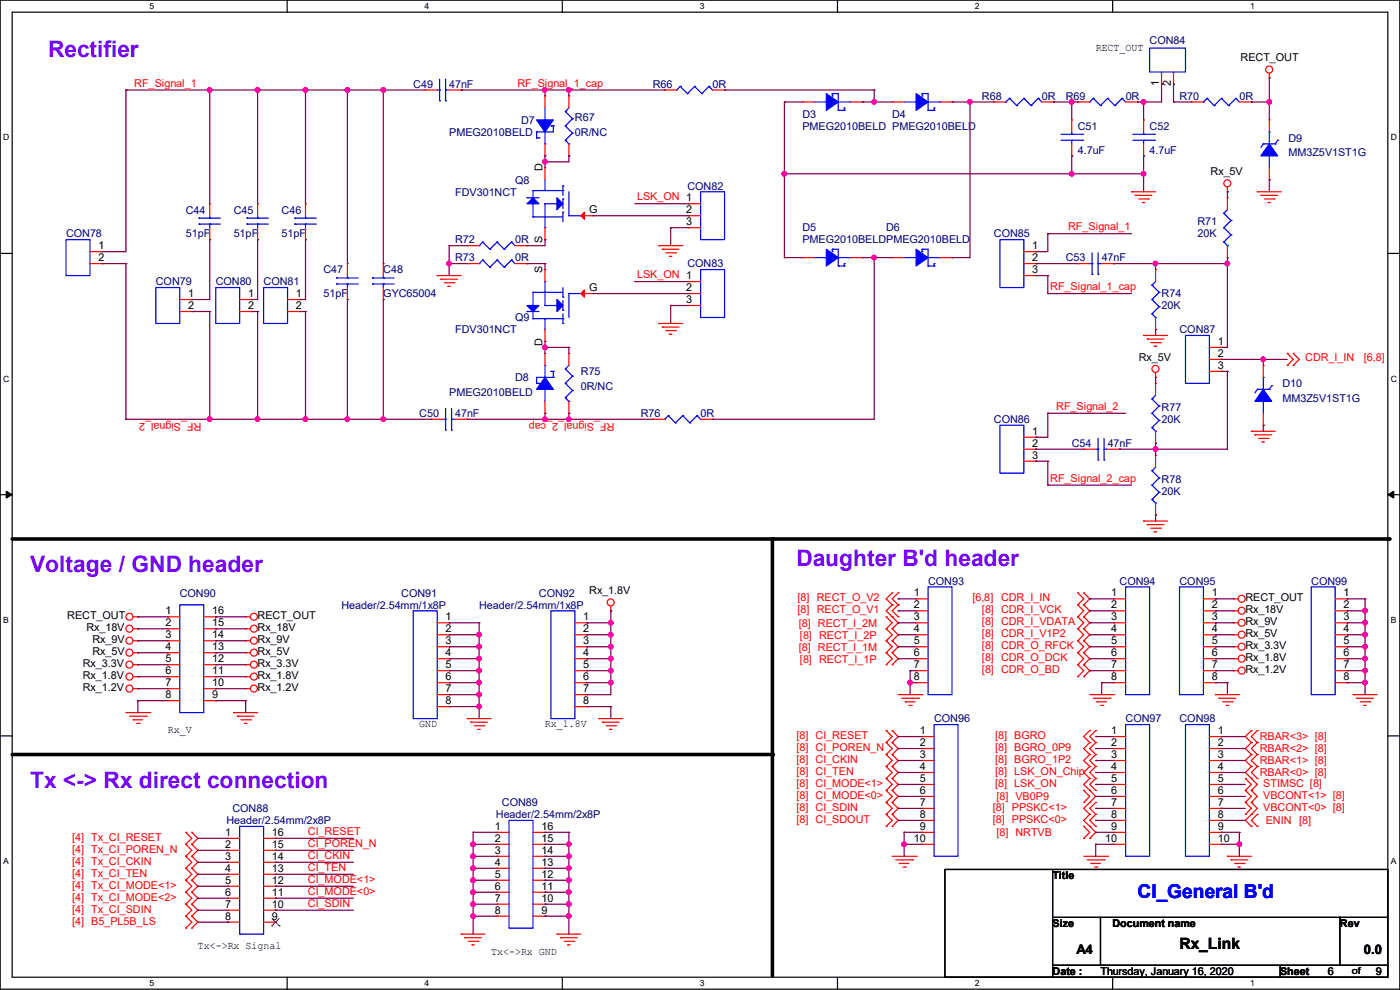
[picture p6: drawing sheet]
<svg xmlns="http://www.w3.org/2000/svg" width="297mm" height="210mm" viewBox="0 0 297 210" stroke-linecap="round" stroke-linejoin="round" font-family="sans-serif">
<defs><g id="words">
<g font-size="4.8" fill="#8000ff">
<text x="10.2" y="12.1">Rectifier</text>
<text x="6.4" y="121.4">Voltage / GND header</text>
<text x="169" y="120.1">Daughter B'd header</text>
<text x="6.4" y="167.1">Tx &lt;-&gt; Rx direct connection</text>
</g>
<text font-size="4.1" fill="#00f" x="241.3" y="190.5">CI_General B'd</text>
<text font-size="3.3" x="250.2" y="201.3">Rx_Link</text>
<g font-size="2.8">
<text x="228.4" y="202.3">A4</text>
<text x="289.4" y="202.3">0.0</text>
</g>
<g font-size="2.3">
<text x="232.5" y="10.8">RECT_OUT</text>
<text x="263.2" y="13">RECT_OUT</text>
<text x="245.9" y="18.3" transform="rotate(-90 245.9 18.3)">1</text>
<text x="248.4" y="18.3" transform="rotate(-90 248.4 18.3)">2</text>
<text x="115.1" y="36.4" transform="rotate(-90 115.1 36.4)">D</text>
<text x="256.8" y="37.2">Rx_5V</text>
<text x="125" y="45.2">G</text>
<text x="145.6" y="45.2">2</text>
<text x="145.6" y="47.8">3</text>
<text x="20.9" y="52.8">1</text>
<text x="115.1" y="51.6" transform="rotate(-90 115.1 51.6)">S</text>
<text x="219" y="52.8">1</text>
<text x="20.9" y="55.4">2</text>
<text x="115.1" y="58" transform="rotate(-90 115.1 58)">S</text>
<text x="219" y="55.4">2</text>
<text x="219" y="57.9">3</text>
<text x="39.9" y="63">1</text>
<text x="39.9" y="65.5">2</text>
<text x="52.6" y="63">1</text>
<text x="52.6" y="65.5">2</text>
<text x="62.8" y="63">1</text>
<text x="62.8" y="65.5">2</text>
<text x="125" y="61.7">G</text>
<text x="145.6" y="61.7">2</text>
<text x="145.6" y="64.3">3</text>
<text x="115.1" y="73.3" transform="rotate(-90 115.1 73.3)">D</text>
<text x="241.6" y="76.5">Rx_5V</text>
<text x="258.4" y="73.2">1</text>
<text x="258.4" y="75.7">2</text>
<text x="258.4" y="78.2">3</text>
<text x="219" y="92.2">1</text>
<text x="219" y="94.7">2</text>
<text x="219" y="97.3">3</text>
<text x="14.3" y="131.4">RECT_OUT</text>
<text x="35.1" y="130.3">1</text>
<text x="45" y="130.3">16</text>
<text x="54.7" y="131.4">RECT_OUT</text>
<text x="94.5" y="131.6">1</text>
<text x="123.7" y="131.6">1</text>
<text x="125" y="126.1">Rx_1.8V</text>
<text x="193.8" y="126.5">1</text>
<text x="193.8" y="129">2</text>
<text x="193.8" y="131.6">3</text>
<text x="235.8" y="126.5">1</text>
<text x="235.8" y="129">2</text>
<text x="235.8" y="131.6">3</text>
<text x="257.1" y="126.5">1</text>
<text x="257.1" y="129">2</text>
<text x="257.1" y="131.6">3</text>
<text x="264.2" y="127.6">RECT_OUT</text>
<text x="264.2" y="130.1">Rx_18V</text>
<text x="285" y="126.5">1</text>
<text x="285" y="129">2</text>
<text x="285" y="131.6">3</text>
<text x="18.3" y="133.9">Rx_18V</text>
<text x="19.6" y="136.5">Rx_9V</text>
<text x="35.1" y="132.8">2</text>
<text x="35.1" y="135.4">3</text>
<text x="35.1" y="137.9">4</text>
<text x="45" y="137.9">13</text>
<text x="45" y="135.4">14</text>
<text x="45" y="132.8">15</text>
<text x="54.7" y="133.9">Rx_18V</text>
<text x="54.7" y="136.5">Rx_9V</text>
<text x="94.5" y="134.1">2</text>
<text x="94.5" y="136.7">3</text>
<text x="123.7" y="134.1">2</text>
<text x="123.7" y="136.7">3</text>
<text x="193.8" y="134.1">4</text>
<text x="193.8" y="136.7">5</text>
<text x="235.8" y="134.1">4</text>
<text x="235.8" y="136.7">5</text>
<text x="257.1" y="134.1">4</text>
<text x="257.1" y="136.7">5</text>
<text x="264.2" y="132.7">Rx_9V</text>
<text x="264.2" y="135.2">Rx_5V</text>
<text x="264.2" y="137.8">Rx_3.3V</text>
<text x="285" y="134.1">4</text>
<text x="285" y="136.7">5</text>
<text x="17.6" y="141.6">Rx_3.3V</text>
<text x="19.6" y="139">Rx_5V</text>
<text x="35.1" y="140.5">5</text>
<text x="35.1" y="143">6</text>
<text x="45" y="143">11</text>
<text x="45" y="140.5">12</text>
<text x="54.7" y="139">Rx_5V</text>
<text x="54.7" y="141.6">Rx_3.3V</text>
<text x="94.5" y="139.2">4</text>
<text x="94.5" y="141.7">5</text>
<text x="123.7" y="139.2">4</text>
<text x="123.7" y="141.7">5</text>
<text x="193.8" y="139.2">6</text>
<text x="193.8" y="141.7">7</text>
<text x="235.8" y="139.2">6</text>
<text x="235.8" y="141.7">7</text>
<text x="257.1" y="139.2">6</text>
<text x="257.1" y="141.7">7</text>
<text x="264.2" y="140.3">Rx_1.8V</text>
<text x="264.2" y="142.8">Rx_1.2V</text>
<text x="285" y="139.2">6</text>
<text x="285" y="141.7">7</text>
<text x="17.6" y="144.1">Rx_1.8V</text>
<text x="17.6" y="146.6">Rx_1.2V</text>
<text x="35.1" y="145.5">7</text>
<text x="35.1" y="148.1">8</text>
<text x="45" y="148.1">9</text>
<text x="45" y="145.5">10</text>
<text x="54.7" y="144.1">Rx_1.8V</text>
<text x="54.7" y="146.6">Rx_1.2V</text>
<text x="94.5" y="144.3">6</text>
<text x="94.5" y="146.8">7</text>
<text x="94.5" y="149.4">8</text>
<text x="123.7" y="144.3">6</text>
<text x="123.7" y="146.8">7</text>
<text x="123.7" y="149.4">8</text>
<text x="193.8" y="144.3">8</text>
<text x="235.8" y="144.3">8</text>
<text x="257.1" y="144.3">8</text>
<text x="285" y="144.3">8</text>
<text x="35.6" y="155.6">Rx_V</text>
<text x="88.9" y="154.3">GND</text>
<text x="115.6" y="154.3">Rx_1.8V</text>
<text x="195.1" y="155.7">1</text>
<text x="235.8" y="155.7">1</text>
<text x="258.4" y="155.7">1</text>
<text x="195.1" y="158.2">2</text>
<text x="195.1" y="160.8">3</text>
<text x="235.8" y="158.2">2</text>
<text x="235.8" y="160.8">3</text>
<text x="258.4" y="158.2">2</text>
<text x="258.4" y="160.8">3</text>
<text x="195.1" y="163.3">4</text>
<text x="195.1" y="165.9">5</text>
<text x="235.8" y="163.3">4</text>
<text x="235.8" y="165.9">5</text>
<text x="258.4" y="163.3">4</text>
<text x="258.4" y="165.9">5</text>
<text x="195.1" y="168.4">6</text>
<text x="195.1" y="170.9">7</text>
<text x="195.1" y="173.5">8</text>
<text x="235.8" y="168.4">6</text>
<text x="235.8" y="170.9">7</text>
<text x="235.8" y="173.5">8</text>
<text x="258.4" y="168.4">6</text>
<text x="258.4" y="170.9">7</text>
<text x="258.4" y="173.5">8</text>
<text x="47.8" y="177.3">1</text>
<text x="47.8" y="179.8">2</text>
<text x="57.7" y="179.8">15</text>
<text x="57.7" y="177.3">16</text>
<text x="104.9" y="176">1</text>
<text x="104.9" y="178.6">2</text>
<text x="114.9" y="178.6">15</text>
<text x="114.9" y="176">16</text>
<text x="193.8" y="178.6">10</text>
<text x="195.1" y="176">9</text>
<text x="234.5" y="178.6">10</text>
<text x="235.8" y="176">9</text>
<text x="258.4" y="176">9</text>
<text x="258.4" y="178.6">10</text>
<text x="47.8" y="182.4">3</text>
<text x="47.8" y="184.9">4</text>
<text x="57.7" y="184.9">13</text>
<text x="57.7" y="182.4">14</text>
<text x="104.9" y="181.1">3</text>
<text x="104.9" y="183.6">4</text>
<text x="114.9" y="183.6">13</text>
<text x="114.9" y="181.1">14</text>
<text x="47.8" y="187.5">5</text>
<text x="47.8" y="190">6</text>
<text x="57.7" y="190">11</text>
<text x="57.7" y="187.5">12</text>
<text x="104.9" y="186.2">5</text>
<text x="104.9" y="188.7">6</text>
<text x="104.9" y="191.3">7</text>
<text x="114.9" y="191.3">10</text>
<text x="114.9" y="188.7">11</text>
<text x="114.9" y="186.2">12</text>
<text x="223.3" y="186.6">Title</text>
<text x="47.8" y="192.5">7</text>
<text x="47.8" y="195.1">8</text>
<text x="57.7" y="195.1">9</text>
<text x="57.7" y="192.5">10</text>
<text x="104.9" y="193.8">8</text>
<text x="114.9" y="193.8">9</text>
<text x="223.3" y="196.7">Size</text>
<text x="236" y="196.7">Document name</text>
<text x="284.3" y="196.7">Rev</text>
<text x="42" y="201.3">Tx&lt;-&gt;Rx Signal</text>
<text x="104.2" y="202.6">Tx&lt;-&gt;Rx GND</text>
<text x="223.3" y="206.9">Date :</text>
<text x="233.5" y="206.8">Thursday, January 16, 2020</text>
<text x="271.6" y="206.9">Sheet</text>
<text x="281.7" y="206.8">6</text>
<text x="291.9" y="206.8">9</text>
</g>
<g font-size="2.3" fill="#000080">
<text x="243.9" y="9.2">CON84</text>
<text x="87.7" y="18.6">C49</text>
<text x="95.3" y="18.6">47nF</text>
<text x="138.5" y="18.6">R66</text>
<text x="151.2" y="18.6">0R</text>
<text x="208.3" y="21.2">R68</text>
<text x="221" y="21.2">0R</text>
<text x="226.1" y="21.2">R69</text>
<text x="238.8" y="21.2">0R</text>
<text x="250.2" y="21.2">R70</text>
<text x="262.9" y="21.2">0R</text>
<text x="95.3" y="28.8">PMEG2010BELD</text>
<text x="110.5" y="26.2">D7</text>
<text x="122" y="25.7">R67</text>
<text x="122" y="28.8">0R/NC</text>
<text x="170.2" y="25">D3</text>
<text x="170.2" y="27.5">PMEG2010BELD PMEG2010BELD</text>
<text x="189.3" y="25">D4</text>
<text x="228.6" y="27.5">C51</text>
<text x="243.9" y="27.5">C52</text>
<text x="228.6" y="32.6">4.7uF</text>
<text x="243.9" y="32.6">4.7uF</text>
<text x="273.3" y="30.1">D9</text>
<text x="273.3" y="33.1">MM3Z5V1ST1G</text>
<text x="96.6" y="41.5">FDV301NCT</text>
<text x="109.3" y="38.9">Q8</text>
<text x="145.8" y="40.2">CON82</text>
<text x="39.4" y="45.3">C44</text>
<text x="49.6" y="45.3">C45</text>
<text x="59.7" y="45.3">C46</text>
<text x="254" y="47.8">R71</text>
<text x="14" y="50.4">CON78</text>
<text x="39.4" y="50.4">51pF</text>
<text x="49.6" y="50.4">51pF</text>
<text x="59.7" y="50.4">51pF</text>
<text x="96.6" y="51.6">R72</text>
<text x="109.3" y="51.6">0R</text>
<text x="170.2" y="49.1">D5</text>
<text x="170.2" y="51.6">PMEG2010BELDPMEG2010BELD</text>
<text x="188" y="49.1">D6</text>
<text x="210.9" y="50.4">CON85</text>
<text x="254" y="50.4">20K</text>
<text x="68.6" y="58">C47</text>
<text x="81.3" y="58">C48</text>
<text x="96.6" y="55.5">R73</text>
<text x="109.3" y="55.5">0R</text>
<text x="145.8" y="56.7">CON83</text>
<text x="226.1" y="55.5">C53</text>
<text x="233.7" y="55.5">47nF</text>
<text x="33.1" y="60.5">CON79</text>
<text x="45.8" y="60.5">CON80</text>
<text x="55.9" y="60.5">CON81</text>
<text x="68.6" y="63.1">51pF</text>
<text x="81.3" y="63.1">GYC65004</text>
<text x="246.4" y="63.1">R74</text>
<text x="246.4" y="65.6">20K</text>
<text x="96.6" y="70.7">FDV301NCT</text>
<text x="109.3" y="68.2">Q9</text>
<text x="250.2" y="70.7">CON87</text>
<text x="95.3" y="83.9">PMEG2010BELD</text>
<text x="109.3" y="80.9">D8</text>
<text x="123.2" y="79.6">R75</text>
<text x="123.2" y="82.6">0R/NC</text>
<text x="272.1" y="82.1">D10</text>
<text x="88.9" y="88.5">C50</text>
<text x="96.6" y="88.5">47nF</text>
<text x="135.9" y="88.5">R76</text>
<text x="148.6" y="88.5">0R</text>
<text x="210.9" y="89.7">CON86</text>
<text x="246.4" y="87.2">R77</text>
<text x="246.4" y="89.7">20K</text>
<text x="272.1" y="85.2">MM3Z5V1ST1G</text>
<text x="227.4" y="94.8">C54</text>
<text x="235" y="94.8">47nF</text>
<text x="246.4" y="102.4">R78</text>
<text x="246.4" y="105">20K</text>
<text x="196.9" y="124">CON93</text>
<text x="237.5" y="124">CON94</text>
<text x="250.2" y="124">CON95</text>
<text x="278.2" y="124">CON99</text>
<text x="38.1" y="126.6">CON90</text>
<text x="72.4" y="129.1">Header/2.54mm/1x8P</text>
<text x="85.1" y="126.6">CON91</text>
<text x="101.6" y="129.1">Header/2.54mm/1x8P</text>
<text x="114.3" y="126.6">CON92</text>
<text x="198.2" y="153.2">CON96</text>
<text x="238.8" y="153.2">CON97</text>
<text x="250.2" y="153.2">CON98</text>
<text x="49.3" y="172.3">CON88</text>
<text x="105.2" y="173.6">Header/2.54mm/2x8P</text>
<text x="106.5" y="171">CON89</text>
<text x="48" y="174.8">Header/2.54mm/2x8P</text>
</g>
<g font-size="2.3" fill="#f00">
<text x="28.5" y="18.4">RF_Signal_1</text>
<text x="109.8" y="18.4">RF_Signal_1_cap</text>
<text x="135.2" y="42.5">LSK_ON 1</text>
<text x="226.6" y="48.9">RF_Signal_1</text>
<text x="135.2" y="59">LSK_ON 1</text>
<text x="222.8" y="61.6">RF_Signal_1_cap</text>
<text x="276.9" y="76.5">CDR_I_IN</text>
<text x="289.4" y="76.5">[6,8]</text>
<text x="42.7" y="89.7" transform="rotate(-180 42.7 89.7)">RF_Signal_2</text>
<text x="130.3" y="89.7" transform="rotate(-180 130.3 89.7)">RF_Signal_2_cap</text>
<text x="224.1" y="87">RF_Signal_2</text>
<text x="222.8" y="102.2">RF_Signal_2_cap</text>
<text x="169.2" y="127.6">[8] RECT_O_V2</text>
<text x="169.2" y="130.1">[8] RECT_O_V1</text>
<text x="206.3" y="127.6">[6,8]</text>
<text x="208.3" y="130.1">[8] CDR_I_VCK</text>
<text x="212.4" y="127.6">CDR_I_IN</text>
<text x="169.5" y="132.9">[8] RECT_I_2M</text>
<text x="169.7" y="135.5">[8] RECT_I_2P</text>
<text x="208.3" y="132.7">[8] CDR_I_VDATA</text>
<text x="208.3" y="135.2">[8] CDR_I_V1P2</text>
<text x="208.3" y="137.8">[8] CDR_O_RFCK</text>
<text x="169.5" y="138">[8] RECT_I_1M</text>
<text x="169.7" y="140.5">[8] RECT_I_1P</text>
<text x="208.3" y="140.3">[8] CDR_O_DCK</text>
<text x="208.3" y="142.8">[8] CDR_O_BD</text>
<text x="169" y="156.8">[8] CI_RESET</text>
<text x="169" y="159.3">[8] CI_POREN_N</text>
<text x="169" y="161.9">[8] CI_CKIN</text>
<text x="211.1" y="156.8">[8] BGRO</text>
<text x="211.1" y="159.3">[8] BGRO_0P9</text>
<text x="211.1" y="161.9">[8] BGRO_1P2</text>
<text x="267.3" y="157.1">RBAR&lt;3&gt; [8]</text>
<text x="267.3" y="159.6">RBAR&lt;2&gt; [8]</text>
<text x="169" y="164.4">[8] CI_TEN</text>
<text x="169" y="167">[8] CI_MODE&lt;1&gt;</text>
<text x="211.1" y="164.4">[8] LSK_ON_Chip</text>
<text x="211.1" y="167">[8] LSK_ON</text>
<text x="267.3" y="162.1">RBAR&lt;1&gt; [8]</text>
<text x="267.3" y="164.7">RBAR&lt;0&gt; [8]</text>
<text x="268" y="167">STIMSC [8]</text>
<text x="169" y="169.5">[8] CI_MODE&lt;0&gt;</text>
<text x="169" y="172">[8] CI_SDIN</text>
<text x="210.6" y="172">[8] PPSKC&lt;1&gt;</text>
<text x="211.4" y="169.8">[8] VB0P9</text>
<text x="268" y="169.5">VBCONT&lt;1&gt; [8]</text>
<text x="268" y="172">VBCONT&lt;0&gt; [8]</text>
<text x="15.3" y="178.4">[4] Tx_CI_RESET</text>
<text x="65.3" y="177.1">CI_RESET</text>
<text x="65.3" y="179.7">CI_POREN_N</text>
<text x="169" y="174.6">[8] CI_SDOUT</text>
<text x="210.6" y="174.6">[8] PPSKC&lt;0&gt;</text>
<text x="211.4" y="177.4">[8] NRTVB</text>
<text x="268.5" y="174.8">ENIN</text>
<text x="275.6" y="174.8">[8]</text>
<text x="15.3" y="180.9">[4] Tx_CI_POREN_N</text>
<text x="15.3" y="183.5">[4] Tx_CI_CKIN</text>
<text x="65.3" y="182.2">CI_CKIN</text>
<text x="65.3" y="184.7">CI_TEN</text>
<text x="15.3" y="186">[4] Tx_CI_TEN</text>
<text x="15.3" y="188.6">[4] Tx_CI_MODE&lt;1&gt;</text>
<text x="15.3" y="191.1">[4] Tx_CI_MODE&lt;2&gt;</text>
<text x="65.3" y="187.3">CI_MODE&lt;1&gt;</text>
<text x="65.3" y="189.8">CI_MODE&lt;0&gt;</text>
<text x="15.3" y="193.6">[4] Tx_CI_SDIN</text>
<text x="15.3" y="196.2">[4] B5_PL5B_LS</text>
<text x="65.3" y="192.4">CI_SDIN</text>
</g>
<text font-size="2" x="286.8" y="206.7">of</text>
<g font-size="1.8">
<text x="31.7" y="1.9">5</text>
<text x="90.1" y="1.9">4</text>
<text x="148.5" y="1.9">3</text>
<text x="206.8" y="1.9">2</text>
<text x="265.2" y="1.9">1</text>
<text x=".7" y="29.8">D</text>
<text x="295.1" y="29.8">D</text>
<text x=".7" y="80.9">C</text>
<text x="295.1" y="80.9">C</text>
<text x=".7" y="132.1">B</text>
<text x="295.1" y="132.1">B</text>
<text x=".7" y="183.3">A</text>
<text x="295.1" y="183.3">A</text>
<text x="31.7" y="209.2">5</text>
<text x="90.1" y="209.2">4</text>
<text x="148.5" y="209.2">3</text>
<text x="206.8" y="209.2">2</text>
<text x="265.2" y="209.2">1</text>
</g>
</g></defs>
<path d="M0 0h297v209.8h-297zM2.6 2.6h291.8v204.7h-291.8z" fill="none" stroke="#000" stroke-width=".25"/>
<g fill="#fff">
<path d="M31.7 .3h1v2h-1z"/>
<path d="M31.7 207.6h1v1.9h-1z"/>
</g>
<path d="M60.9 0v2.6M60.9 207.3v2.5" fill="none" stroke="#000" stroke-width=".25"/>
<g fill="#fff">
<path d="M90.1 .3h1v2h-1z"/>
<path d="M90.1 207.6h1v1.9h-1z"/>
</g>
<path d="M119.3 0v2.6M119.3 207.3v2.5" fill="none" stroke="#000" stroke-width=".25"/>
<g fill="#fff">
<path d="M148.5 .3h.9v2h-.9z"/>
<path d="M148.5 207.6h.9v1.9h-.9z"/>
</g>
<path d="M177.7 0v2.6M177.7 207.3v2.5" fill="none" stroke="#000" stroke-width=".25"/>
<g fill="#fff">
<path d="M206.8 .3h1v2h-1z"/>
<path d="M206.8 207.6h1v1.9h-1z"/>
</g>
<path d="M236.1 0v2.6M236.1 207.3v2.5" fill="none" stroke="#000" stroke-width=".25"/>
<g fill="#fff">
<path d="M265.2 .3h1v2h-1z"/>
<path d="M265.2 207.6h1v1.9h-1z"/>
<path d="M.7 28.2h1.2v1.9h-1.2z"/>
<path d="M295.1 28.2h1.2v1.9h-1.2z"/>
<path d="M.7 79.3h1.2v2h-1.2z"/>
<path d="M295.1 79.3h1.2v2h-1.2z"/>
</g>
<path d="M0 53.8h2.6M294.4 53.8h2.6" fill="none" stroke="#000" stroke-width=".25"/>
<g fill="#fff">
<path d="M.7 130.5h1.2v2h-1.2z"/>
<path d="M295.1 130.5h1.1v2h-1.1z"/>
</g>
<path d="M0 104.9h2.6M294.4 104.9h2.6" fill="none" stroke="#000" stroke-width=".25"/>
<path d="M1.3 104.2l1.3 .7-1.3 .8zM294.4 104.9l1.3-.7v1.5z" fill="#000" stroke="#000" stroke-width=".21"/>
<g fill="#fff">
<path d="M.7 181.7h1.2v2h-1.2z"/>
<path d="M295.1 181.7h1.1v2h-1.1z"/>
</g>
<path d="M0 156.1h2.6M294.4 156.1h2.6M200.4 184.4h94v22.9h-94zM223.3 184.4v22.9M223.3 194.6h71.1M233.5 194.6v10.2M284.3 194.6v10.2M223.3 204.8h71.1M271.6 204.8v2.5" fill="none" stroke="#000" stroke-width=".25"/>
<path d="M2.6 114.3h292.1M163.9 114.3v92.8M2.6 160.1h161.3" fill="none" stroke="#000" stroke-width=".76"/>
<g fill="#000">
<circle cx="163.9" cy="114.3" r=".38"/>
<circle cx="294.7" cy="114.3" r=".38"/>
<circle cx="163.9" cy="160.1" r=".38"/>
</g>
<g fill="none" stroke="#f00" stroke-width=".25">
<path d="M90.2 19.1h.1M90.2 19.1h2.6M95.3 19.1h2.5M97.8 19.1h.1M141 19.1h.1M141 19.1h2.6M151.2 19.1h2.5M153.7 19.1h.1M246.4 17.8h.1M246.4 15.3v2.5M249 17.8h.1M249 15.3v2.5"/>
<path d="M269.3 16.6h.1M269.3 15.5v1.1M115.6 35.6h.1M115.6 20.4h.1M115.6 33.1h.1M115.6 20.4v2.5M115.6 30.5v2.6M115.6 35.6v2.5M120.7 20.4h.1M120.7 33.1h.1M120.7 20.4v2.5M120.7 30.5v2.6"/>
<path d="M170.2 21.6h.1M170.2 21.6h2.6M180.4 21.6h2.5M182.9 21.6h.1M189.3 21.6h.1M189.3 21.6h2.5M199.4 21.6h2.6M202 21.6h.1M210.9 21.6h.1M210.9 21.6h2.5M221 21.6h2.6M223.6 21.6h.1"/>
<path d="M227.4 25.4h.1M227.4 33.1h.1M227.4 25.4v2.6M227.4 30.5v2.6M228.6 21.6h.1M228.6 21.6h2.6M238.8 21.6h2.5M241.3 21.6h.1M242.6 25.4h.1M242.6 33.1h.1M242.6 25.4v2.6M242.6 30.5v2.6"/>
<path d="M252.8 21.6h.1M252.8 21.6h2.5M260.4 39.7v1M262.9 21.6h2.6M265.5 21.6h.1M269.3 38.1h.1M269.3 25.4h.1M269.3 25.4v2.6M269.3 35.6v2.5M19.1 53.4h2.5M19.1 55.9h2.5M21.6 53.4h.1"/>
<path d="M21.6 55.9h.1M44.5 43.2h.1M44.5 50.8h.1M44.5 43.2v2.6M44.5 48.3v2.5M54.7 43.2h.1M54.7 50.8h.1M54.7 43.2v2.6M54.7 48.3v2.5M64.8 43.2h.1M64.8 50.8h.1M64.8 43.2v2.6"/>
<path d="M64.8 48.3v2.5M73.7 55.9h.1M73.7 55.9v2.6M81.3 55.9h.1M81.3 55.9v2.6M92.8 58.5h.1M92.8 58.5h5M93.5 59.2h.1M93.5 59.2h3.6M94.3 60h2M96.3 60h.1M99.1 55.9h.1"/>
<path d="M99.1 52.1h.1M99.1 52.1h2.5M99.1 55.9h2.5M109.3 52.1h2.5M109.3 55.9h2.5M111.8 55.9h.1M111.8 52.1h.1M115.6 50.8h.1M115.6 57.2h.1M115.6 48.3v2.5M115.6 57.2v2.5M123.2 45.8h2.6"/>
<path d="M125.8 45.8h.1M139.7 52.1h.1M139.7 52.1h5.1M140.5 52.9h.1M140.5 52.9h3.6M141.3 53.6h2M142 54.4h.1M142 54.4h.5M143.3 53.6h.1M146.1 59.7h.1M146.1 43.2h.1M146.1 45.8h.1"/>
<path d="M146.1 48.3h.1M146.1 59.7h2.5M146.1 45.8h2.5M146.1 43.2h2.5M146.1 48.3h2.5M170.2 54.7h.1M170.2 54.7h2.6M180.4 54.7h2.5M182.9 54.7h.1M189.3 54.7h.1M189.3 54.7h2.5M199.4 54.7h2.6"/>
<path d="M202 54.7h.1M217.2 58.5h2.6M217.2 53.4h2.6M217.2 55.9h2.6M219.8 53.4h.1M219.8 55.9h.1M219.8 58.5h.1M228.6 55.9h.1M228.6 55.9h2.6M233.7 55.9h2.6M236.3 55.9h.1M240.1 40.7h.1"/>
<path d="M240.1 40.7h5.1M240.8 41.4h.1M240.8 41.4h3.6M241.6 42.2h2M242.4 43h.1M242.4 43h.5M243.6 42.2h.1M245.2 57.2h.1M245.2 57.2v2.5M260.4 40.7h.1M260.4 42h.1M260.4 54.7h.1"/>
<path d="M260.4 42v2.5M260.4 52.1v2.6M266.7 40.7h.1M266.7 40.7h5.1M267.5 41.4h.1M267.5 41.4h3.6M268.3 42.2h2M269 43h.1M269 43h.5M270.3 42.2h.1M38.1 63.5h2.6M38.1 66.1h2.6"/>
<path d="M40.7 63.5h.1M40.7 66.1h.1M50.8 63.5h2.6M50.8 66.1h2.6M53.4 63.5h.1M53.4 66.1h.1M61 63.5h2.5M61 66.1h2.5M63.5 63.5h.1M63.5 66.1h.1M73.7 63.5h.1M73.7 61v2.5"/>
<path d="M81.3 63.5h.1M81.3 61v2.5M95 60.7h.1M95 60.7h.5M115.6 75h.1M115.6 72.4h.1M115.6 69.9v2.5M115.6 75v2.5M120.7 75h.1M120.7 75v2.5M123.2 62.3h2.6M125.8 62.3h.1"/>
<path d="M139.7 68.6h.1M139.7 68.6h5.1M140.5 69.4h.1M140.5 69.4h3.6M141.3 70.1h2M142 70.9h.1M142 70.9h.5M143.3 70.1h.1M146.1 62.3h.1M146.1 64.8h.1M146.1 62.3h2.5M146.1 64.8h2.5"/>
<path d="M242.6 71.2h.1M242.6 71.2h5.1M243.4 71.9h.1M243.4 71.9h3.5M244.1 72.7h2.1M244.9 73.4h.1M244.9 73.4h.5M245.2 69.9h.1M245.2 67.4v2.5M245.2 79v1.1M246.2 72.7h.1M256.6 73.7h2.5"/>
<path d="M256.6 76.2h2.5M256.6 78.8h2.5M259.1 73.7h.1M259.1 76.2h.1M259.1 78.8h.1M268 77.5h.1M268 77.5v2.6M273.1 75h.1M273.1 77.5h.1M273.1 75l1.3 1.2-1.3 1.3M274.4 75h.1M274.4 77.5h.1"/>
<path d="M274.4 75l1.2 1.2-1.2 1.3M91.5 88.9h.1M91.5 88.9h2.5M96.6 88.9h2.5M99.1 88.9h.1M115.6 87.7h.1M115.6 85.1v2.6M120.7 87.7h.1M120.7 85.1v2.6M138.5 88.9h.1M138.5 88.9h2.5M148.6 88.9h2.6"/>
<path d="M151.2 88.9h.1M217.2 92.8h2.6M217.2 95.3h2.6M217.2 97.8h2.6M219.8 92.8h.1M219.8 95.3h.1M219.8 97.8h.1M229.9 95.3h.1M229.9 95.3h2.6M235 95.3h2.5M237.5 95.3h.1M245.2 80.1h.1"/>
<path d="M245.2 96.6h.1M245.2 81.3h.1M245.2 94h.1M245.2 81.3v2.6M245.2 91.5v2.5M245.2 96.6v2.5M265.5 91.5h.1M265.5 91.5h5.1M266.2 92.2h.1M266.2 92.2h3.6M267 93h2M267.8 93.8h.1"/>
<path d="M267.8 93.8h.5M268 90.2h.1M268 87.7v2.5M269 93h.1M242.6 110.5h.1M242.6 110.5h5.1M243.4 111.3h.1M243.4 111.3h3.5M244.1 112.1h2.1M244.9 112.8h.1M244.9 112.8h.5M245.2 109.3h.1"/>
<path d="M245.2 106.7v2.6M246.2 112.1h.1M28.2 130.9h1.1M28.2 133.4h1.1M28.2 135.9h1.1M28.2 138.5h1.1M29.3 130.9h.1M29.3 133.4h.1M29.3 135.9h.1M29.3 138.5h.1M35.6 130.9h.1M35.6 133.4h.1"/>
<path d="M35.6 135.9h.1M35.6 138.5h.1M35.6 130.9h2.5M35.6 133.4h2.5M35.6 135.9h2.5M35.6 138.5h2.5M43.2 130.9h2.6M43.2 133.4h2.6M43.2 135.9h2.6M43.2 138.5h2.6M45.8 138.5h.1M45.8 135.9h.1"/>
<path d="M45.8 133.4h.1M45.8 130.9h.1M52.1 130.9h.1M52.1 133.4h.1M52.1 135.9h.1M52.1 138.5h.1M52.1 130.9h1M52.1 133.4h1M52.1 135.9h1M52.1 138.5h1M92.8 132.1h2.5M92.8 134.7h2.5"/>
<path d="M92.8 137.2h2.5M92.8 139.7h2.5M95.3 132.1h.1M95.3 134.7h.1M95.3 137.2h.1M95.3 139.7h.1M122 132.1h2.5M122 134.7h2.5M122 137.2h2.5M122 139.7h2.5M124.5 132.1h.1M124.5 134.7h.1"/>
<path d="M124.5 137.2h.1M124.5 139.7h.1M129.6 129.6h.1M129.6 128.6v1M188 133.4h.1M188 130.9h.1M188 135.9h.1M188 138.5h.1M188 130.9l1.3 1.2-1.3 1.3M188 133.4l1.3 1.3-1.3 1.2M188 135.9l1.3 1.3-1.3 1.3M188 138.5l1.3 1.2-1.3 1.3"/>
<path d="M189.3 128.3h.1M189.3 125.8h.1M189.3 130.9h.1M189.3 133.4h.1M189.3 135.9h.1M189.3 138.5h.1M189.3 125.8l-1.3 1.2 1.3 1.3M189.3 128.3l-1.3 1.3 2.5 2.5-1.2 1.3M189.3 133.4l1.2 1.3-1.2 1.2M189.3 135.9l1.2 1.3-1.2 1.3M189.3 138.5l1.2 1.2-1.2 1.3M190.5 128.3h.1"/>
<path d="M190.5 125.8h.1M190.5 130.9h.1M190.5 125.8l-1.2 1.2 1.2 1.3M190.5 128.3l-1.2 1.3 1.2 1.3M194.4 127h.1M194.4 129.6h.1M194.4 132.1h.1M194.4 134.7h.1M194.4 137.2h.1M194.4 139.7h.1M194.4 127h2.5M194.4 129.6h2.5"/>
<path d="M194.4 132.1h2.5M194.4 134.7h2.5M194.4 137.2h2.5M194.4 139.7h2.5M228.6 125.8h.1M228.6 128.3h.1M228.6 130.9h.1M228.6 133.4h.1M228.6 135.9h.1M228.6 138.5h.1M228.6 125.8l1.3 1.2-1.3 1.3M228.6 128.3l1.3 1.3-1.3 1.3"/>
<path d="M228.6 130.9l1.3 1.2-1.3 1.3M228.6 133.4l1.3 1.3-1.3 1.2M228.6 135.9l1.3 1.3-1.3 1.3M228.6 138.5l1.3 1.2-1.3 1.3M229.9 128.3h.1M229.9 125.8h.1M229.9 130.9h.1M229.9 133.4h.1M229.9 135.9h.1M229.9 138.5h.1M229.9 125.8l1.3 1.2-1.3 1.3M229.9 128.3l1.3 1.3-1.3 1.3"/>
<path d="M229.9 130.9l1.3 1.2-1.3 1.3M229.9 133.4l1.3 1.3-1.3 1.2M229.9 135.9l1.3 1.3-1.3 1.3M229.9 138.5l1.3 1.2-1.3 1.3M236.3 127h.1M236.3 129.6h.1M236.3 132.1h.1M236.3 134.7h.1M236.3 137.2h.1M236.3 139.7h.1M236.3 127h2.5M236.3 129.6h2.5"/>
<path d="M236.3 132.1h2.5M236.3 134.7h2.5M236.3 137.2h2.5M236.3 139.7h2.5M255.3 127h2.6M255.3 129.6h2.6M255.3 132.1h2.6M255.3 134.7h2.6M255.3 137.2h2.6M255.3 139.7h2.6M257.9 127h.1M257.9 129.6h.1"/>
<path d="M257.9 132.1h.1M257.9 134.7h.1M257.9 137.2h.1M257.9 139.7h.1M261.7 127h.1M261.7 129.6h.1M261.7 132.1h.1M261.7 134.7h.1M261.7 137.2h.1M261.7 139.7h.1M261.7 127h1M261.7 129.6h1"/>
<path d="M261.7 132.1h1M261.7 134.7h1M261.7 137.2h1M261.7 139.7h1M283.3 127h2.5M283.3 129.6h2.5M283.3 132.1h2.5M283.3 134.7h2.5M283.3 137.2h2.5M283.3 139.7h2.5M285.8 127h.1M285.8 129.6h.1"/>
<path d="M285.8 132.1h.1M285.8 134.7h.1M285.8 137.2h.1M285.8 139.7h.1M26.7 151.2h5.1M27.5 151.9h3.5M28.2 152.7h.1M28.2 141h1.1M28.2 143.6h1.1M28.2 146.1h1.1M28.2 152.7h2.1M29 153.5h.5"/>
<path d="M29.3 141h.1M29.3 143.6h.1M29.3 146.1h.1M29.5 153.5h.1M31 151.9h.1M31.8 151.2h.1M35.6 141h.1M35.6 143.6h.1M35.6 146.1h.1M35.6 148.6h.1M35.6 141h2.5M35.6 143.6h2.5"/>
<path d="M35.6 146.1h2.5M35.6 148.6h2.5M43.2 141h2.6M43.2 143.6h2.6M43.2 146.1h2.6M43.2 148.6h2.6M45.8 148.6h.1M45.8 146.1h.1M45.8 143.6h.1M45.8 141h.1M49.6 151.2h.1M49.6 151.2h5.1"/>
<path d="M50.3 151.9h.1M50.3 151.9h3.6M51.1 152.7h2M51.9 153.5h.1M51.9 153.5h.5M52.1 141h.1M52.1 143.6h.1M52.1 146.1h.1M52.1 141h1M52.1 143.6h1M52.1 146.1h1M53.1 152.7h.1"/>
<path d="M92.8 142.3h2.5M92.8 147.4h2.5M92.8 144.8h2.5M92.8 149.9h2.5M95.3 142.3h.1M95.3 144.8h.1M95.3 147.4h.1M95.3 149.9h.1M99.1 152.4h.1M99.1 152.4h5.1M99.9 153.2h.1M99.9 153.2h3.5"/>
<path d="M100.6 154h2.1M101.4 154.7h.1M101.4 154.7h.5M102.7 154h.1M122 142.3h2.5M122 147.4h2.5M122 144.8h2.5M122 149.9h2.5M124.5 142.3h.1M124.5 144.8h.1M124.5 147.4h.1M124.5 149.9h.1"/>
<path d="M127 152.4h.1M127 152.4h5.1M127.8 153.2h.1M127.8 153.2h3.6M128.6 154h2M129.3 154.7h.1M129.3 154.7h.5M130.6 154h.1M188 141h.1M188 155h.1M188 157.5h.1M188 155l1.3 1.3-1.3 1.2"/>
<path d="M188 157.5l1.3 1.3-1.3 1.3M189.3 141h.1M189.3 157.5h.1M189.3 155h.1M189.3 155l1.2 1.3-1.2 1.2M189.3 157.5l1.2 1.3-1.2 1.3M190.5 147.4h5.1M191.3 148.1h3.6M192.1 148.9h.1M192.1 148.9h2M192.8 149.6h.5M193.3 149.6h.1"/>
<path d="M194.4 142.3h.1M194.4 144.8h.1M194.4 142.3h2.5M194.4 144.8h2.5M194.9 148.1h.1M195.6 147.4h.1M195.6 156.3h.1M195.6 158.8h.1M195.6 156.3h2.6M195.6 158.8h2.6M228.6 141h.1M228.6 143.6h.1"/>
<path d="M228.6 141l1.3 1.3-1.3 1.3M229.9 141h.1M229.9 143.6h.1M229.9 141l1.3 1.3-1.3 1.3M231.2 157.5h.1M231.2 155h.1M231.2 147.4h5.1M231.2 155l-1.3 1.3 1.3 1.2M231.2 157.5l-1.3 1.3 1.3 1.3M231.9 148.1h3.6M232.5 157.5h.1M232.5 155h.1"/>
<path d="M232.5 155l-1.3 1.3 1.3 1.2M232.5 157.5l-1.3 1.3 1.3 1.3M232.7 148.9h.1M232.7 148.9h2M233.5 149.6h.5M234 149.6h.1M235.5 148.1h.1M236.3 147.4h.1M236.3 156.3h.1M236.3 158.8h.1M236.3 142.3h.1M236.3 144.8h.1"/>
<path d="M236.3 142.3h2.5M236.3 144.8h2.5M236.3 156.3h2.5M236.3 158.8h2.5M255.3 142.3h2.6M255.3 144.8h2.6M256.6 156.3h2.5M256.6 158.8h2.5M257.9 147.4h.1M257.9 142.3h.1M257.9 144.8h.1M257.9 147.4h5"/>
<path d="M258.6 148.1h.1M258.6 148.1h3.6M259.1 156.3h.1M259.1 158.8h.1M259.4 148.9h2M260.1 149.6h.1M260.1 149.6h.5M261.4 148.9h.1M261.7 142.3h.1M261.7 142.3h1M265.5 155h.1M265.5 157.5h.1"/>
<path d="M265.5 155l-1.3 1.3 1.3 1.2M265.5 157.5l-1.3 1.3 1.3 1.3M266.7 157.5h.1M266.7 155h.1M266.7 155l-1.2 1.3 1.2 1.2M266.7 157.5l-1.2 1.3 1.2 1.3M283.3 142.3h2.5M283.3 144.8h2.5M285.8 142.3h.1M285.8 144.8h.1M287.1 147.4h.1M287.1 147.4h5"/>
<path d="M287.8 148.1h.1M287.8 148.1h3.6M288.6 148.9h2M289.3 149.6h.1M289.3 149.6h.6M290.6 148.9h.1M39.4 176.6h.1M39.4 179.1h.1M39.4 176.6l1.3 1.2-1.3 1.3M39.4 179.1l1.3 1.3-1.3 1.3M40.7 179.1h.1M40.7 176.6h.1"/>
<path d="M40.7 176.6l1.3 1.2-1.3 1.3M40.7 179.1l1.3 1.3-1.3 1.3M48.3 177.8h.1M48.3 177.8h2.5M55.9 177.8h2.6M58.5 177.8h.1M105.5 176.6h.1M105.5 179.1h.1M105.5 176.6h2.5M105.5 179.1h2.5M113.1 176.6h2.5M113.1 179.1h2.5"/>
<path d="M115.6 179.1h.1M115.6 176.6h.1M188 160.1h.1M188 162.6h.1M188 165.1h.1M188 167.7h.1M188 170.2h.1M188 172.8h.1M188 175.3h.1M188 167.7l1.3 1.3-1.3 1.2M188 170.2l1.3 1.3-1.3 1.3M188 172.8l1.3 1.2-1.3 1.3"/>
<path d="M188 160.1l1.3 1.2-1.3 1.3M188 162.6l1.3 1.3-1.3 1.2M188 165.1l1.3 1.3-1.3 1.3M189.3 160.1h.1M189.3 162.6h.1M189.3 165.1h.1M189.3 167.7h.1M189.3 170.2h.1M189.3 172.8h.1M189.3 175.3h.1M189.3 165.1l1.2 1.3-1.2 1.3M189.3 167.7l1.2 1.3-1.2 1.2"/>
<path d="M189.3 170.2l1.2 1.3-1.2 1.3M189.3 172.8l1.2 1.2-1.2 1.3M189.3 160.1l1.2 1.2-1.2 1.3M189.3 162.6l1.2 1.3-1.2 1.2M195.6 161.3h.1M195.6 163.9h.1M195.6 166.4h.1M195.6 169h.1M195.6 171.5h.1M195.6 174h.1M195.6 176.6h.1M195.6 179.1h.1"/>
<path d="M195.6 176.6h2.6M195.6 179.1h2.6M195.6 161.3h2.6M195.6 163.9h2.6M195.6 166.4h2.6M195.6 169h2.6M195.6 171.5h2.6M195.6 174h2.6M229.9 170.2h.1M229.9 167.7h.1M229.9 177.8h.1M229.9 175.3h.1"/>
<path d="M229.9 167.7l1.3 1.3-1.3 1.2M229.9 175.3l1.3 1.3-1.3 1.2M231.2 160.1h.1M231.2 162.6h.1M231.2 165.1h.1M231.2 167.7h.1M231.2 170.2h.1M231.2 172.8h.1M231.2 175.3h.1M231.2 177.8h.1M231.2 160.1l-1.3 1.2 1.3 1.3M231.2 162.6l-1.3 1.3 1.3 1.2"/>
<path d="M231.2 165.1l-1.3 1.3 2.6 2.6-2.6 2.5 1.3 1.3M231.2 172.8l-1.3 1.2 2.6 2.6-1.3 1.2M232.5 160.1h.1M232.5 162.6h.1M232.5 165.1h.1M232.5 170.2h.1M232.5 172.8h.1M232.5 175.3h.1M232.5 167.7h.1M232.5 160.1l-1.3 1.2 1.3 1.3M232.5 162.6l-1.3 1.3 1.3 1.2M232.5 170.2l-1.3 1.3 1.3 1.3"/>
<path d="M232.5 172.8l-1.3 1.2 1.3 1.3M232.5 165.1l-1.3 1.3 1.3 1.3M236.3 161.3h.1M236.3 163.9h.1M236.3 166.4h.1M236.3 169h.1M236.3 171.5h.1M236.3 174h.1M236.3 176.6h.1M236.3 179.1h.1M236.3 176.6h2.5M236.3 179.1h2.5"/>
<path d="M236.3 161.3h2.5M236.3 163.9h2.5M236.3 166.4h2.5M236.3 169h2.5M236.3 171.5h2.5M236.3 174h2.5M256.6 176.6h2.5M256.6 179.1h2.5M256.6 161.3h2.5M256.6 163.9h2.5M256.6 166.4h2.5M256.6 169h2.5"/>
<path d="M256.6 171.5h2.5M256.6 174h2.5M259.1 161.3h.1M259.1 163.9h.1M259.1 166.4h.1M259.1 169h.1M259.1 171.5h.1M259.1 174h.1M259.1 176.6h.1M259.1 179.1h.1M264.2 167.7h.1M264.2 165.1h.1"/>
<path d="M264.2 170.2h.1M264.2 172.8h.1M264.2 165.1l1.3 1.3-1.3 1.3M264.2 167.7l1.3 1.3-1.3 1.2M264.2 170.2l1.3 1.3-1.3 1.3M265.5 160.1h.1M265.5 162.6h.1M265.5 165.1h.1M265.5 167.7h.1M265.5 170.2h.1M265.5 172.8h.1M265.5 175.3h.1"/>
<path d="M265.5 160.1l-1.3 1.2 1.3 1.3M265.5 162.6l-1.3 1.3 2.5 2.5-1.2 1.3M265.5 167.7l1.2 1.3-1.2 1.2M265.5 170.2l1.2 1.3-2.5 2.5 1.3 1.3M266.7 160.1h.1M266.7 162.6h.1M266.7 165.1h.1M266.7 175.3h.1M266.7 172.8h.1M266.7 160.1l-1.2 1.2 1.2 1.3M266.7 162.6l-1.2 1.3 1.2 1.2M266.7 172.8l-1.2 1.2 1.2 1.3"/>
<path d="M39.4 181.7h.1M39.4 184.2h.1M39.4 186.7h.1M39.4 189.3h.1M39.4 191.8h.1M39.4 194.4h.1M39.4 196.9h.1M39.4 181.7l1.3 1.2-1.3 1.3M39.4 184.2l1.3 1.3-1.3 1.2M39.4 186.7l1.3 1.3-1.3 1.3M39.4 189.3l1.3 1.2-1.3 1.3M39.4 191.8l1.3 1.3-1.3 1.3"/>
<path d="M39.4 194.4l1.3 1.2-1.3 1.3M40.7 181.7h.1M40.7 184.2h.1M40.7 186.7h.1M40.7 189.3h.1M40.7 191.8h.1M40.7 194.4h.1M40.7 196.9h.1M40.7 181.7l1.3 1.2-1.3 1.3M40.7 184.2l1.3 1.3-1.3 1.2M40.7 186.7l1.3 1.3-1.3 1.3M40.7 189.3l1.3 1.2-1.3 1.3"/>
<path d="M40.7 191.8l1.3 1.3-1.3 1.3M40.7 194.4l1.3 1.2-1.3 1.3M48.3 180.4h.1M48.3 182.9h.1M48.3 185.5h.1M48.3 188h.1M48.3 190.5h.1M48.3 193.1h.1M48.3 195.6h.1M48.3 180.4h2.5M48.3 182.9h2.5M48.3 185.5h2.5"/>
<path d="M48.3 188h2.5M48.3 190.5h2.5M48.3 193.1h2.5M48.3 195.6h2.5M55.9 180.4h2.6M55.9 182.9h2.6M55.9 185.5h2.6M55.9 188h2.6M55.9 190.5h2.6M55.9 193.1h2.6M55.9 195.6h2.6M58.5 195.6h.1"/>
<path d="M58.5 193.1h.1M58.5 190.5h.1M58.5 188h.1M58.5 185.5h.1M58.5 182.9h.1M58.5 180.4h.1M97.8 198.2h.1M97.8 198.2h5.1M98.6 198.9h.1M98.6 198.9h3.6M99.4 199.7h2M101.4 199.7h.1"/>
<path d="M105.5 181.7h.1M105.5 184.2h.1M105.5 186.7h.1M105.5 189.3h.1M105.5 191.8h.1M105.5 194.4h.1M105.5 181.7h2.5M105.5 184.2h2.5M105.5 186.7h2.5M105.5 189.3h2.5M105.5 191.8h2.5M105.5 194.4h2.5"/>
<path d="M113.1 181.7h2.5M113.1 184.2h2.5M113.1 186.7h2.5M113.1 189.3h2.5M113.1 191.8h2.5M113.1 194.4h2.5M115.6 194.4h.1M115.6 191.8h.1M115.6 189.3h.1M115.6 186.7h.1M115.6 184.2h.1M115.6 181.7h.1"/>
<path d="M118.2 198.2h.1M118.2 198.2h5M118.9 198.9h.1M118.9 198.9h3.6M119.7 199.7h2M121.7 199.7h.1M189.3 181.7h5.1M190 182.4h3.6M190.8 183.2h.1M190.8 183.2h2M191.6 183.9h.5M192.1 183.9h.1"/>
<path d="M193.6 182.4h.1M194.4 181.7h.1M229.9 181.7h5.1M230.7 182.4h3.5M231.4 183.2h.1M231.4 183.2h2.1M232.2 183.9h.5M232.7 183.9h.1M234.2 182.4h.1M235 181.7h.1M260.4 181.7h.1M260.4 181.7h5.1"/>
<path d="M261.2 182.4h.1M261.2 182.4h3.5M261.9 183.2h2M262.7 183.9h.1M262.7 183.9h.5M263.9 183.2h.1M100.1 200.4h.1M100.1 200.4h.5M120.4 200.4h.1M120.4 200.4h.5"/>
<circle cx="269.3" cy="14.8" r=".74"/>
<circle cx="260.4" cy="38.9" r=".74"/>
<circle cx="245.1" cy="78.3" r=".74"/>
<circle cx="27.5" cy="138.5" r=".74"/>
<circle cx="27.5" cy="135.9" r=".74"/>
<circle cx="27.5" cy="130.8" r=".74"/>
<circle cx="27.5" cy="133.4" r=".74"/>
<circle cx="53.9" cy="130.8" r=".74"/>
<circle cx="53.9" cy="135.9" r=".74"/>
<circle cx="53.9" cy="138.5" r=".74"/>
<circle cx="53.9" cy="133.4" r=".74"/>
<circle cx="129.6" cy="127.8" r=".74"/>
<circle cx="263.4" cy="134.6" r=".74"/>
<circle cx="263.4" cy="137.2" r=".74"/>
<circle cx="263.4" cy="129.6" r=".74"/>
<circle cx="263.4" cy="139.7" r=".74"/>
<circle cx="263.4" cy="132.1" r=".74"/>
<circle cx="263.4" cy="127" r=".74"/>
<circle cx="27.5" cy="146.1" r=".74"/>
<circle cx="27.5" cy="141" r=".74"/>
<circle cx="27.5" cy="143.5" r=".74"/>
<circle cx="53.9" cy="143.5" r=".74"/>
<circle cx="53.9" cy="146.1" r=".74"/>
<circle cx="53.9" cy="141" r=".74"/>
<circle cx="263.4" cy="142.3" r=".74"/>
</g>
<g fill="none" stroke="#00f" stroke-width=".25">
<path d="M92.8 19.1h.5M93.3 19.1h.1M93.3 16.8v4.6M94.5 19.1h.1M94.5 19.1h.8M94.5 16.8v4.6M143.6 19.1h.1M144.3 18.3h.1M144.3 18.3l1.5 1.6M144.3 18.3l-.7 .8M145.8 19.9h.1M147.4 18.3h.1"/>
<path d="M147.4 18.3l1.5 1.6M147.4 18.3l-1.6 1.6M148.9 19.9h.1M150.4 18.3h.1M150.4 18.3l.8 .8M150.4 18.3l-1.5 1.6M176.6 19.9h.1M176.6 19.9h1.2v3.5M176.6 19.9v.5M195.6 19.9h.1M195.6 19.9h1.3v3.5M195.6 19.9v.5"/>
<path d="M243.9 10.2h7.6v5.1h-7.6zM93.3 21.4h.1M94.5 21.4h.1M113.8 28h.1M113.8 29.3h.1M113.8 28v1.3M113.8 29.3h.5M114.3 29.3h.1M115.6 25.4h.1M115.6 30.5h.1M115.6 22.9v2.5M115.6 28v2.5"/>
<path d="M115.6 38.1v2.3M116.9 26.7h.1M116.9 26.7h.5M117.4 26.7h.1M117.4 26.7v1.3h-3.6M119.4 39.4h.1M119.4 39.4v2M119.9 23.7h.1M119.9 26.7h.1M119.9 29.8h.1M119.9 23.7l1.6 1.5M119.9 26.7l1.6 1.5"/>
<path d="M119.9 29.8l.8 .7M120.7 30.5h.1M120.7 22.9l-.8 .8M121.5 25.2h.1M121.5 28.2h.1M121.5 25.2l-1.6 1.5M121.5 28.2l-1.6 1.6M172.8 21.6h2.5M175.3 21.6h.1M176.6 20.4h.1M177.8 23.4h.1M177.8 21.6h2.6"/>
<path d="M177.8 23.4h1.3M179.1 23.4h.1M179.1 22.9h.1M179.1 22.9v.5M180.4 21.6h.1M191.8 21.6h2.6M194.4 21.6h.1M195.6 20.4h.1M196.9 23.4h.1M196.9 21.6h2.5M196.9 23.4h1.3M198.2 23.4h.1"/>
<path d="M198.2 22.9h.1M198.2 22.9v.5M199.4 21.6h.1M213.4 21.6h.1M214.2 20.9h.1M214.2 20.9l1.5 1.5M214.2 20.9l-.8 .7M215.7 22.4h.1M217.2 20.9h.1M217.2 20.9l1.5 1.5M217.2 20.9l-1.5 1.5M218.7 22.4h.1"/>
<path d="M220.3 20.9h.1M220.3 20.9l.7 .7M220.3 20.9l-1.6 1.5M225.1 29.8h4.6M225.1 28.5h4.6M227.4 28.5h.1M227.4 29.8h.1M227.4 28v.5M227.4 29.8v.7M229.7 29.8h.1M229.7 28.5h.1M231.2 21.6h.1"/>
<path d="M231.9 20.9h.1M231.9 20.9l1.6 1.5M231.9 20.9l-.7 .7M233.5 22.4h.1M235 20.9h.1M235 20.9l1.5 1.5M235 20.9l-1.5 1.5M236.5 22.4h.1M238 20.9h.1M238 20.9l.8 .7M238 20.9l-1.5 1.5M240.3 29.8h4.6"/>
<path d="M240.3 28.5h4.6M242.6 28.5h.1M242.6 29.8h.1M242.6 28v.5M242.6 29.8v.7M244.9 29.8h.1M244.9 28.5h.1M255.3 21.6h.1M256.1 20.9h.1M256.1 20.9l1.5 1.5M256.1 20.9l-.8 .7M257.6 22.4h.1"/>
<path d="M259.1 20.9h.1M259.1 20.9l1.5 1.5M259.1 20.9l-1.5 1.5M260.6 22.4h.1M262.2 20.9h.1M262.2 20.9l.7 .7M262.2 20.9l-1.6 1.5M268 30.5h.1M268 30.5l-.5 .8M268 30.5h2.6M269.3 33.1h.1M269.3 28h.1"/>
<path d="M269.3 28v2.5M269.3 33.1v2.5M270.6 30.5h.1M271.1 29.8h.1M271.1 29.8l-.5 .7M14 50.8h5.1v7.7h-5.1zM42.2 47.5h.1M42.2 46.3h.1M42.2 47.5h4.6M42.2 46.3h4.6M44.5 46.3h.1M44.5 47.5h.1"/>
<path d="M44.5 45.8v.5M44.5 47.5v.8M52.4 47.5h.1M52.4 46.3h.1M52.4 47.5h4.5M52.4 46.3h4.5M54.7 46.3h.1M54.7 47.5h.1M54.7 45.8v.5M54.7 47.5v.8M62.5 47.5h.1M62.5 46.3h.1"/>
<path d="M62.5 47.5h4.6M62.5 46.3h4.6M64.8 46.3h.1M64.8 47.5h.1M64.8 45.8v.5M64.8 47.5v.8M71.4 59h.1M71.4 59h4.6M73.7 59h.1M73.7 58.5v.5M79 59h.1M79 59h4.6"/>
<path d="M81.3 59h.1M81.3 58.5v.5M101.6 55.9h.1M101.6 52.1h.1M102.4 55.2h.1M102.4 51.4h.1M102.4 55.2l1.5 1.5M102.4 55.2l-.8 .7M102.4 51.4l1.5 1.5M102.4 51.4l-.8 .7M103.9 56.7h.1M103.9 52.9h.1"/>
<path d="M105.5 55.2h.1M105.5 51.4h.1M105.5 55.2l1.5 1.5M105.5 55.2l-1.6 1.5M105.5 51.4l1.5 1.5M105.5 51.4l-1.6 1.5M107 56.7h.1M107 52.9h.1M108.5 55.2h.1M108.5 51.4h.1M108.5 55.2l.8 .7M108.5 55.2l-1.5 1.5"/>
<path d="M108.5 51.4l.8 .7M108.5 51.4l-1.5 1.5M111.8 42h.1M111.8 42h2.5M113.1 46h.1M113.1 43.2h.1M113.1 40.4h.1M113.1 46h6.3M113.1 40.4v1.6M113.1 43.2v2.8M113.1 40.4h6.3M115.6 40.4h.1"/>
<path d="M115.6 43.2h.1M115.6 48.3h.1M115.6 59.7h.1M115.6 43.2v5.1M115.6 59.7v5.1M115.6 43.2h2.6M119.4 45h.1M119.4 42.2h.1M119.4 40.4h.1M119.4 42.2v2M119.4 45v2M120.7 45.8h.1"/>
<path d="M120.7 40.7v5.1M120.7 45.8h2.5M123.2 45.8h.1M148.6 57.2h5.1v10.2h-5.1zM148.6 40.7h5.1v10.1h-5.1zM172.8 54.7h2.5M175.3 54.7h.1M176.6 52.9h.1M176.6 53.4h.1M176.6 52.9h1.2v3.5M176.6 52.9v.5M177.8 56.4h.1"/>
<path d="M177.8 54.7h2.6M177.8 56.4h1.3M179.1 56.4h.1M179.1 55.9h.1M179.1 55.9v.5M180.4 54.7h.1M191.8 54.7h2.6M194.4 54.7h.1M195.6 52.9h.1M195.6 53.4h.1M195.6 52.9h1.3v3.5M195.6 52.9v.5"/>
<path d="M196.9 56.4h.1M196.9 54.7h2.5M196.9 56.4h1.3M198.2 56.4h.1M198.2 55.9h.1M198.2 55.9v.5M199.4 54.7h.1M212.1 50.8h5.1v10.2h-5.1zM231.2 55.9h.5M231.7 55.9h.1M231.7 58.2h.1M231.7 53.6v4.6"/>
<path d="M233 58.2h.1M233 55.9h.1M233 53.6v4.6M233 55.9h.7M245.2 59.7l-.8 .8M259.6 45.3h.1M259.6 48.3h.1M259.6 51.4h.1M259.6 45.3l1.6 1.5M259.6 48.3l1.6 1.5M259.6 51.4l.8 .7M260.4 52.1h.1"/>
<path d="M260.4 44.5l-.8 .8M261.2 46.8h.1M261.2 49.8h.1M261.2 46.8l-1.6 1.5M261.2 49.8l-1.6 1.6M33.1 61h5v7.6h-5zM45.8 61h5v7.6h-5zM55.9 61h5.1v7.6h-5.1zM71.4 60.2h.1M71.4 60.2h4.6M73.7 60.2h.1M73.7 60.2v.8"/>
<path d="M79 60.2h.1M79 60.2h4.6M81.3 60.2h.1M81.3 60.2v.8M111.8 66.1h.1M111.8 66.1h2.5M113.1 62h.1M113.1 64.8h.1M113.1 67.6h.1M113.1 62v2.8M113.1 66.1v1.5M113.1 62h6.3"/>
<path d="M113.1 67.6h6.3M115.6 77.5h.1M115.6 67.6h.1M115.6 64.8h.1M115.6 67.6v2.3M115.6 77.5v2.6M115.6 64.8h2.6M116.9 78.8h.1M116.9 78.8h.5M117.4 78.8h.1M117.4 78.8v1.3M119.4 63h.1"/>
<path d="M119.4 65.8h.1M119.4 68.6h.1M119.4 67.6h.1M119.4 61v2M119.4 63.8v2M119.4 66.6v2M119.9 78.3h.1M119.9 78.3l1.6 1.5M120.7 62.3h.1M120.7 62.3v5.1M120.7 62.3h2.5M120.7 77.5l-.8 .8"/>
<path d="M121.5 79.8h.1M121.5 79.8l-1.6 1.5M123.2 62.3h.1M244.4 60.5h.1M244.4 63.5h.1M244.4 66.6h.1M244.4 60.5l1.5 1.5M244.4 63.5l1.5 1.6M244.4 66.6l.8 .8M245.2 67.4h.1M245.9 62h.1M245.9 65.1h.1"/>
<path d="M245.9 62l-1.5 1.5M245.9 65.1l-1.5 1.5M251.5 71.2h5.1v10.1h-5.1zM94 88.9h.5M94.5 88.9h.1M94.5 91.2h.1M94.5 86.7v4.5M95.8 91.2h.1M95.8 88.9h.1M95.8 88.9h.8M95.8 86.7v4.5M113.8 81.3h.1"/>
<path d="M113.8 81.3h.5M114.3 81.3h.1M115.6 82.6h.1M115.6 82.6v2.5M117.4 80.1h.1M117.4 80.1h-3.6v1.2M119.9 81.3h.1M119.9 84.4h.1M119.9 81.3l1.6 1.5M119.9 84.4l.8 .7M120.7 85.1h.1M121.5 82.8h.1"/>
<path d="M121.5 82.8l-1.6 1.6M141 88.9h.1M141.8 88.2h.1M141.8 88.2l1.5 1.5M141.8 88.2l-.8 .7M143.3 89.7h.1M144.8 88.2h.1M144.8 88.2l1.5 1.5M144.8 88.2l-1.5 1.5M146.3 89.7h.1M147.9 88.2h.1M147.9 88.2l.7 .7"/>
<path d="M147.9 88.2l-1.6 1.5M212.1 90.2h5.1v10.2h-5.1zM232.5 95.3h.5M233 95.3h.1M233 97.6h.1M233 93v4.6M234.2 97.6h.1M234.2 95.3h.1M234.2 95.3h.8M234.2 93v4.6M244.4 99.9h.1M244.4 84.6h.1"/>
<path d="M244.4 87.7h.1M244.4 90.7h.1M244.4 99.9l1.5 1.5M244.4 84.6l1.5 1.5M244.4 87.7l1.5 1.5M244.4 90.7l.8 .8M245.2 91.5h.1M245.2 99.1l-.8 .8M245.2 83.9l-.8 .7M245.9 86.1h.1M245.9 89.2h.1M245.9 86.1l-1.5 1.6"/>
<path d="M245.9 89.2l-1.5 1.5M266.7 82.6h.1M266.7 82.6l-.5 .8M266.7 82.6h2.6M268 85.1h.1M268 80.1h.1M268 80.1v2.5M268 85.1v2.6M269.3 82.6h.1M269.8 81.8h.1M269.8 81.8l-.5 .8M244.4 102.9h.1"/>
<path d="M244.4 106h.1M244.4 102.9l1.5 1.5M244.4 106l.8 .7M245.2 106.7h.1M245.9 101.4h.1M245.9 104.4h.1M245.9 101.4l-1.5 1.5M245.9 104.4l-1.5 1.6M38.1 128.3h5.1v22.9h-5.1zM87.7 129.6h5.1v22.8h-5.1zM116.9 129.6h5.1v22.8h-5.1zM196.9 124.5h5.1v22.9h-5.1z"/>
<path d="M238.8 124.5h5.1v22.9h-5.1zM250.2 124.5h5.1v22.9h-5.1zM278.2 124.5h5.1v22.9h-5.1zM198.2 153.7h5v28h-5zM238.8 153.7h5.1v28h-5.1zM251.5 153.7h5.1v28h-5.1zM50.8 175.3h5.1v22.9h-5.1zM108 174h5.1v22.9h-5.1z"/>
</g>
<g fill="#00f" stroke="#00f" stroke-width=".25">
<path d="M118.2 42l1.2 1.2-1.2 1.3z"/>
<path d="M113.1 42l1.2 1.2h-2.5z"/>
<path d="M118.2 63.5l1.2 1.3-1.2 1.3z"/>
<path d="M111.8 64.8h2.5l-1.2 1.3z"/>
<path d="M115.6 80.1l1.8 2.5h-3.6z" fill-rule="evenodd"/>
<path d="M194.4 52.9l2.5 1.8-2.5 1.7z" fill-rule="evenodd"/>
<path d="M175.3 52.9l2.5 1.8-2.5 1.7z" fill-rule="evenodd"/>
<path d="M269.3 30.5l1.8 2.6h-3.6z" fill-rule="evenodd"/>
<path d="M175.3 19.9l2.5 1.7-2.5 1.8z" fill-rule="evenodd"/>
<path d="M268 82.6l1.8 2.5h-3.6z" fill-rule="evenodd"/>
<path d="M194.4 19.9l2.5 1.7-2.5 1.8z" fill-rule="evenodd"/>
<path d="M113.8 25.4h3.6l-1.8 2.6z" fill-rule="evenodd"/>
</g>
<path d="M57.7 196.4h.1M57.7 194.9l1.6 1.5M59.2 194.9l-1.5 1.5M59.3 196.4h.1" fill="none" stroke="#804000" stroke-width=".21"/>
<g fill="#f00" stroke="#f00" stroke-width=".25">
<path d="M123.2 45.8l.8-.8v1.5z"/>
<path d="M123.2 62.3l.8-.8v1.5z"/>
</g>
<g fill="none" stroke="#800040" stroke-width=".25">
<path d="M26.7 19.1h.1M26.7 19.1v34.3h-5.1M26.7 19.1h63.5M44.5 19.1h.1M44.5 19.1v24.1M54.7 19.1h.1M54.7 19.1v24.1M64.8 19.1h.1M64.8 19.1v24.1M73.7 19.1h.1M73.7 19.1v36.8M81.3 19.1h.1"/>
<path d="M81.3 19.1v36.8M97.8 19.1h.1M97.8 19.1h43.2M115.6 19.1h.1M115.6 19.1v1.3M120.7 19.1h.1M120.7 19.1v1.3M153.7 19.1h.1M153.7 19.1h31.8M185.5 19.1h.1M185.5 19.1v2.5M246.4 17.8h.1"/>
<path d="M246.4 17.8v3.8h-5.1M249 17.8h.1M249 17.8v3.8M269.3 16.6h.1M269.3 16.6v8.8M115.6 34.3h.1M115.6 33.1h.1M115.6 33.1v2.5M120.7 33.1h.1M120.7 33.1v1.2h-5.1M166.4 21.6h.1M166.4 36.9h.1"/>
<path d="M166.4 21.6h3.8M166.4 21.6v33.1M166.4 36.9h76.2M182.9 21.6h.1M182.9 21.6h6.4M185.5 21.6h.1M202 21.6h.1M202 21.6h8.9M205.8 21.6h.1M205.8 21.6v33.1h-3.8M223.6 21.6h.1M223.6 21.6h5"/>
<path d="M227.4 21.6h.1M227.4 33.1h.1M227.4 36.9h.1M227.4 21.6v3.8M227.4 33.1v3.8M241.3 21.6h.1M242.6 21.6h.1M242.6 33.1h.1M242.6 36.9h.1M242.6 21.6v3.8M242.6 33.1v7.6M249 21.6h.1"/>
<path d="M249 21.6h3.8M265.5 21.6h.1M265.5 21.6h3.8M269.3 21.6h.1M269.3 38.1h.1M269.3 38.1v2.6M21.6 53.4h.1M21.6 55.9h.1M21.6 55.9h5.1M26.7 55.9h.1M26.7 55.9v33M44.5 50.8h.1"/>
<path d="M44.5 50.8v12.7h-3.8M54.7 50.8h.1M54.7 50.8v12.7h-1.3M64.8 50.8h.1M64.8 50.8v12.7h-1.3M95.3 52.1h.1M95.3 55.9h.1M95.3 52.1v6.4M95.3 52.1h3.8M95.3 55.9h3.8M111.8 52.1h.1M111.8 55.9h.1"/>
<path d="M111.8 55.9h3.8M115.6 50.8h.1M115.6 55.9h.1M115.6 50.8v1.3h-3.8M115.6 55.9v1.3M125.8 45.8h20.3M134.7 59.7h.1M134.7 43.2h11.4M134.7 59.7h11.4M142.3 48.3h.1M142.3 48.3v3.8M142.3 48.3h3.8"/>
<path d="M146.1 43.2h.1M146.1 45.8h.1M166.4 54.7h.1M166.4 54.7h3.8M182.9 54.7h.1M182.9 54.7h6.4M185.5 54.7h.1M185.5 54.7v34.2h-34.3M202 54.7h.1M219.8 53.4h.1M219.8 55.9h.1M219.8 58.5h.1"/>
<path d="M219.8 55.9h8.8M219.8 58.5h2.5M222.3 49.6h.1M222.3 58.5h.1M222.3 49.6v3.8h-2.5M222.3 58.5v3.8M222.3 49.6h17.8M236.3 55.9h.1M236.3 55.9h24.1M245.2 55.9h.1M245.2 55.9v1.3M260.4 40.7h.1"/>
<path d="M260.4 54.7h.1M260.4 55.9h.1M260.4 40.7v1.3M260.4 54.7v19h-1.3M40.7 63.5h.1M40.7 66.1h.1M40.7 66.1h3.8M44.5 66.1h.1M44.5 66.1v22.8M53.4 63.5h.1M53.4 66.1h.1M53.4 66.1h1.3"/>
<path d="M54.7 66.1h.1M54.7 66.1v22.8M63.5 63.5h.1M63.5 66.1h.1M63.5 66.1h1.3M64.8 66.1h.1M64.8 66.1v22.8M73.7 63.5h.1M73.7 63.5v25.4M81.3 63.5h.1M81.3 63.5v25.4M115.6 72.4h.1"/>
<path d="M115.6 73.7h.1M115.6 72.4v2.6M115.6 73.7h5.1M120.7 73.7h.1M120.7 73.7v1.3M125.8 62.3h20.3M142.3 64.8h.1M142.3 64.8v3.8M142.3 64.8h3.8M146.1 62.3h.1M222.3 62.3h.1M222.3 62.3h17.8"/>
<path d="M245.2 69.9h.1M245.2 69.9v1.3M259.1 73.7h.1M259.1 76.2h.1M259.1 78.8h.1M259.1 76.2h14M259.1 78.8h1.3M260.4 78.8h.1M260.4 78.8v16.5h-22.9M268 76.2h.1M268 76.2v1.3M26.7 88.9h.1"/>
<path d="M26.7 88.9h64.8M44.5 88.9h.1M54.7 88.9h.1M64.8 88.9h.1M73.7 88.9h.1M81.3 88.9h.1M99.1 88.9h.1M99.1 88.9h39.4M115.6 87.7h.1M115.6 88.9h.1M115.6 87.7v1.2M120.7 87.7h.1"/>
<path d="M120.7 88.9h.1M120.7 87.7v1.2M151.2 88.9h.1M219.8 92.8h.1M219.8 95.3h.1M219.8 97.8h.1M219.8 95.3h10.1M219.8 97.8h2.5M222.3 87.7h.1M222.3 97.8h.1M222.3 87.7v5.1h-2.5M222.3 97.8v5.1"/>
<path d="M222.3 87.7h16.5M237.5 95.3h.1M245.2 80.1h.1M245.2 94h.1M245.2 95.3h.1M245.2 80.1v1.2M245.2 94v2.6M268 90.2h.1M268 90.2v1.3M222.3 102.9h.1M222.3 102.9h17.8M245.2 109.3h.1"/>
<path d="M245.2 109.3v1.2M29.3 130.9h.1M29.3 133.4h.1M29.3 135.9h.1M29.3 138.5h.1M29.3 130.9h6.3M29.3 133.4h6.3M29.3 135.9h6.3M29.3 138.5h6.3M45.8 130.9h.1M45.8 133.4h.1M45.8 135.9h.1"/>
<path d="M45.8 138.5h.1M45.8 130.9h6.3M45.8 133.4h6.3M45.8 135.9h6.3M45.8 138.5h6.3M95.3 132.1h.1M95.3 134.7h.1M95.3 137.2h.1M95.3 139.7h.1M95.3 132.1h6.3M95.3 134.7h6.3M95.3 137.2h6.3"/>
<path d="M95.3 139.7h6.3M101.6 132.1h.1M101.6 134.7h.1M101.6 137.2h.1M101.6 139.7h.1M101.6 132.1v20.3M124.5 132.1h.1M124.5 134.7h.1M124.5 137.2h.1M124.5 139.7h.1M124.5 132.1h5.1M124.5 134.7h5.1"/>
<path d="M124.5 137.2h5.1M124.5 139.7h5.1M129.6 129.6h.1M129.6 132.1h.1M129.6 134.7h.1M129.6 137.2h.1M129.6 139.7h.1M129.6 129.6v17.8h-5.1M190.5 127h.1M190.5 129.6h.1M190.5 132.1h.1M190.5 134.7h.1"/>
<path d="M190.5 137.2h.1M190.5 139.7h.1M190.5 132.1h3.9M190.5 134.7h3.9M190.5 137.2h3.9M190.5 139.7h3.9M190.5 127h3.9M190.5 129.6h3.9M231.2 127h.1M231.2 129.6h.1M231.2 132.1h.1M231.2 134.7h.1"/>
<path d="M231.2 137.2h.1M231.2 139.7h.1M231.2 132.1h5.1M231.2 134.7h5.1M231.2 137.2h5.1M231.2 139.7h5.1M231.2 127h5.1M231.2 129.6h5.1M257.9 127h.1M257.9 129.6h.1M257.9 132.1h.1M257.9 134.7h.1"/>
<path d="M257.9 137.2h.1M257.9 139.7h.1M257.9 132.1h3.8M257.9 134.7h3.8M257.9 137.2h3.8M257.9 139.7h3.8M257.9 127h3.8M257.9 129.6h3.8M285.8 127h.1M285.8 129.6h.1M285.8 132.1h.1M285.8 134.7h.1"/>
<path d="M285.8 137.2h.1M285.8 139.7h.1M285.8 132.1h3.8M285.8 134.7h3.8M285.8 137.2h3.8M285.8 139.7h3.8M285.8 127h3.8M285.8 129.6h3.8M289.6 127h.1M289.6 129.6h.1M289.6 132.1h.1M289.6 134.7h.1"/>
<path d="M289.6 137.2h.1M289.6 139.7h.1M289.6 127v20.4M29.3 141h.1M29.3 143.6h.1M29.3 146.1h.1M29.3 148.6h.1M29.3 141h6.3M29.3 143.6h6.3M29.3 146.1h6.3M29.3 148.6h6.3M29.3 148.6v2.6"/>
<path d="M45.8 141h.1M45.8 143.6h.1M45.8 146.1h.1M45.8 148.6h.1M45.8 141h6.3M45.8 143.6h6.3M45.8 146.1h6.3M45.8 148.6h6.3M52.1 148.6h.1M52.1 148.6v2.6M95.3 142.3h.1M95.3 144.8h.1"/>
<path d="M95.3 147.4h.1M95.3 149.9h.1M95.3 142.3h6.3M95.3 144.8h6.3M95.3 147.4h6.3M95.3 149.9h6.3M101.6 142.3h.1M101.6 144.8h.1M101.6 147.4h.1M101.6 149.9h.1M124.5 142.3h.1M124.5 144.8h.1"/>
<path d="M124.5 147.4h.1M124.5 149.9h.1M124.5 142.3h5.1M124.5 144.8h5.1M124.5 149.9h5.1M129.6 142.3h.1M129.6 144.8h.1M129.6 149.9h.1M129.6 149.9v2.5M190.5 156.3h.1M190.5 158.8h.1M190.5 156.3h5.1"/>
<path d="M190.5 158.8h5.1M193.1 142.3h.1M193.1 144.8h.1M193.1 142.3h1.3M193.1 144.8h1.3M193.1 142.3v5.1M231.2 142.3h.1M231.2 142.3h5.1M232.5 156.3h.1M232.5 158.8h.1M232.5 156.3h3.8M232.5 158.8h3.8"/>
<path d="M233.7 144.8h.1M233.7 144.8h2.6M233.7 144.8v2.6M257.9 142.3h.1M257.9 144.8h.1M257.9 142.3h3.8M257.9 144.8h2.5M259.1 156.3h.1M259.1 158.8h.1M259.1 156.3h5.1M259.1 158.8h5.1M260.4 144.8h.1"/>
<path d="M260.4 144.8v2.6M285.8 142.3h.1M285.8 144.8h.1M285.8 142.3h3.8M285.8 144.8h3.8M289.6 142.3h.1M289.6 144.8h.1M42 177.8h.1M42 177.8h6.3M58.5 177.8h.1M58.5 177.8h16.5M100.4 176.6h.1"/>
<path d="M100.4 179.1h.1M100.4 176.6h5.1M100.4 179.1h5.1M100.4 176.6v21.6M115.6 176.6h.1M115.6 179.1h.1M115.6 176.6h5.1M115.6 179.1h5.1M120.7 176.6h.1M120.7 179.1h.1M120.7 176.6v21.6M190.5 161.3h.1"/>
<path d="M190.5 163.9h.1M190.5 166.4h.1M190.5 169h.1M190.5 171.5h.1M190.5 174h.1M190.5 161.3h5.1M190.5 163.9h5.1M190.5 166.4h5.1M190.5 169h5.1M190.5 171.5h5.1M190.5 174h5.1M191.8 176.6h.1"/>
<path d="M191.8 179.1h.1M191.8 176.6v5.1M191.8 176.6h3.8M191.8 179.1h3.8M232.5 161.3h.1M232.5 163.9h.1M232.5 179.1h.1M232.5 169h.1M232.5 171.5h.1M232.5 174h.1M232.5 176.6h.1M232.5 166.4h.1"/>
<path d="M232.5 161.3h3.8M232.5 163.9h3.8M232.5 166.4h3.8M232.5 169h3.8M232.5 171.5h3.8M232.5 174h3.8M232.5 176.6h3.8M232.5 179.1h3.8M232.5 179.1v2.6M259.1 161.3h.1M259.1 163.9h.1M259.1 166.4h.1"/>
<path d="M259.1 169h.1M259.1 171.5h.1M259.1 174h.1M259.1 176.6h.1M259.1 179.1h.1M259.1 161.3h5.1M259.1 163.9h5.1M259.1 166.4h5.1M259.1 169h5.1M259.1 171.5h5.1M259.1 174h5.1M259.1 176.6h3.8"/>
<path d="M259.1 179.1h3.8M262.9 176.6h.1M262.9 179.1h.1M262.9 176.6v5.1M42 180.4h.1M42 182.9h.1M42 185.5h.1M42 188h.1M42 190.5h.1M42 193.1h.1M42 180.4h6.3M42 182.9h6.3"/>
<path d="M42 185.5h6.3M42 188h6.3M42 190.5h6.3M42 193.1h6.3M42 195.6h6.3M48.3 195.6h.1M58.5 180.4h.1M58.5 182.9h.1M58.5 185.5h.1M58.5 188h.1M58.5 190.5h.1M58.5 193.1h.1"/>
<path d="M58.5 180.4h16.5M58.5 182.9h16.5M58.5 185.5h16.5M58.5 188h16.5M58.5 190.5h16.5M58.5 193.1h16.5M100.4 181.7h.1M100.4 184.2h.1M100.4 186.7h.1M100.4 189.3h.1M100.4 191.8h.1M100.4 194.4h.1"/>
<path d="M100.4 181.7h5.1M100.4 184.2h5.1M100.4 186.7h5.1M100.4 189.3h5.1M100.4 191.8h5.1M100.4 194.4h5.1M115.6 181.7h.1M115.6 184.2h.1M115.6 186.7h.1M115.6 189.3h.1M115.6 191.8h.1M115.6 194.4h.1"/>
<path d="M115.6 181.7h5.1M115.6 184.2h5.1M115.6 186.7h5.1M115.6 189.3h5.1M115.6 191.8h5.1M115.6 194.4h5.1M120.7 181.7h.1M120.7 184.2h.1M120.7 186.7h.1M120.7 189.3h.1M120.7 191.8h.1M120.7 194.4h.1"/>
</g>
<g fill="#f0f" stroke="#f0f" stroke-width=".25">
<circle cx="101.6" cy="134.6" r=".49"/>
<circle cx="129.6" cy="134.6" r=".49"/>
<circle cx="129.6" cy="132.1" r=".49"/>
<circle cx="129.6" cy="137.2" r=".49"/>
<circle cx="101.6" cy="139.7" r=".49"/>
<circle cx="101.6" cy="137.2" r=".49"/>
<circle cx="101.6" cy="142.3" r=".49"/>
<circle cx="129.6" cy="139.7" r=".49"/>
<circle cx="129.6" cy="142.3" r=".49"/>
<circle cx="101.6" cy="144.8" r=".49"/>
<circle cx="129.6" cy="144.8" r=".49"/>
<circle cx="101.6" cy="149.9" r=".49"/>
<circle cx="101.6" cy="147.3" r=".49"/>
<circle cx="289.6" cy="129.6" r=".49"/>
<circle cx="289.6" cy="134.6" r=".49"/>
<circle cx="289.6" cy="132.1" r=".49"/>
<circle cx="289.6" cy="139.7" r=".49"/>
<circle cx="289.6" cy="137.2" r=".49"/>
<circle cx="289.6" cy="144.8" r=".49"/>
<circle cx="289.6" cy="142.3" r=".49"/>
<circle cx="193.1" cy="144.8" r=".49"/>
<circle cx="191.8" cy="179.1" r=".49"/>
<circle cx="262.9" cy="179.1" r=".49"/>
<circle cx="100.4" cy="179.1" r=".49"/>
<circle cx="120.7" cy="179.1" r=".49"/>
<circle cx="100.4" cy="181.6" r=".49"/>
<circle cx="120.7" cy="181.6" r=".49"/>
<circle cx="100.4" cy="186.7" r=".49"/>
<circle cx="100.4" cy="184.2" r=".49"/>
<circle cx="120.7" cy="186.7" r=".49"/>
<circle cx="120.7" cy="184.2" r=".49"/>
<circle cx="100.4" cy="189.3" r=".49"/>
<circle cx="120.7" cy="189.3" r=".49"/>
<circle cx="100.4" cy="194.3" r=".49"/>
<circle cx="100.4" cy="191.8" r=".49"/>
<circle cx="120.7" cy="191.8" r=".49"/>
<circle cx="120.7" cy="194.3" r=".49"/>
<circle cx="269.3" cy="21.6" r=".49"/>
<circle cx="44.5" cy="19.1" r=".49"/>
<circle cx="54.6" cy="19.1" r=".49"/>
<circle cx="64.8" cy="19.1" r=".49"/>
<circle cx="81.3" cy="19.1" r=".49"/>
<circle cx="73.7" cy="19.1" r=".49"/>
<circle cx="115.6" cy="19.1" r=".49"/>
<circle cx="120.7" cy="19.1" r=".49"/>
<circle cx="185.4" cy="21.6" r=".49"/>
<circle cx="205.8" cy="21.6" r=".49"/>
<circle cx="227.4" cy="21.6" r=".49"/>
<circle cx="242.6" cy="21.6" r=".49"/>
<circle cx="115.6" cy="34.3" r=".49"/>
<circle cx="227.4" cy="36.9" r=".49"/>
<circle cx="166.4" cy="36.9" r=".49"/>
<circle cx="242.6" cy="36.9" r=".49"/>
<circle cx="95.3" cy="55.9" r=".49"/>
<circle cx="185.4" cy="54.6" r=".49"/>
<circle cx="260.4" cy="55.9" r=".49"/>
<circle cx="245.1" cy="55.9" r=".49"/>
<circle cx="44.5" cy="88.9" r=".49"/>
<circle cx="54.6" cy="88.9" r=".49"/>
<circle cx="64.8" cy="88.9" r=".49"/>
<circle cx="115.6" cy="73.7" r=".49"/>
<circle cx="268" cy="76.2" r=".49"/>
<circle cx="120.7" cy="88.9" r=".49"/>
<circle cx="81.3" cy="88.9" r=".49"/>
<circle cx="73.7" cy="88.9" r=".49"/>
<circle cx="115.6" cy="88.9" r=".49"/>
<circle cx="245.1" cy="95.3" r=".49"/>
</g>
<use href="#words"/>
</svg>
